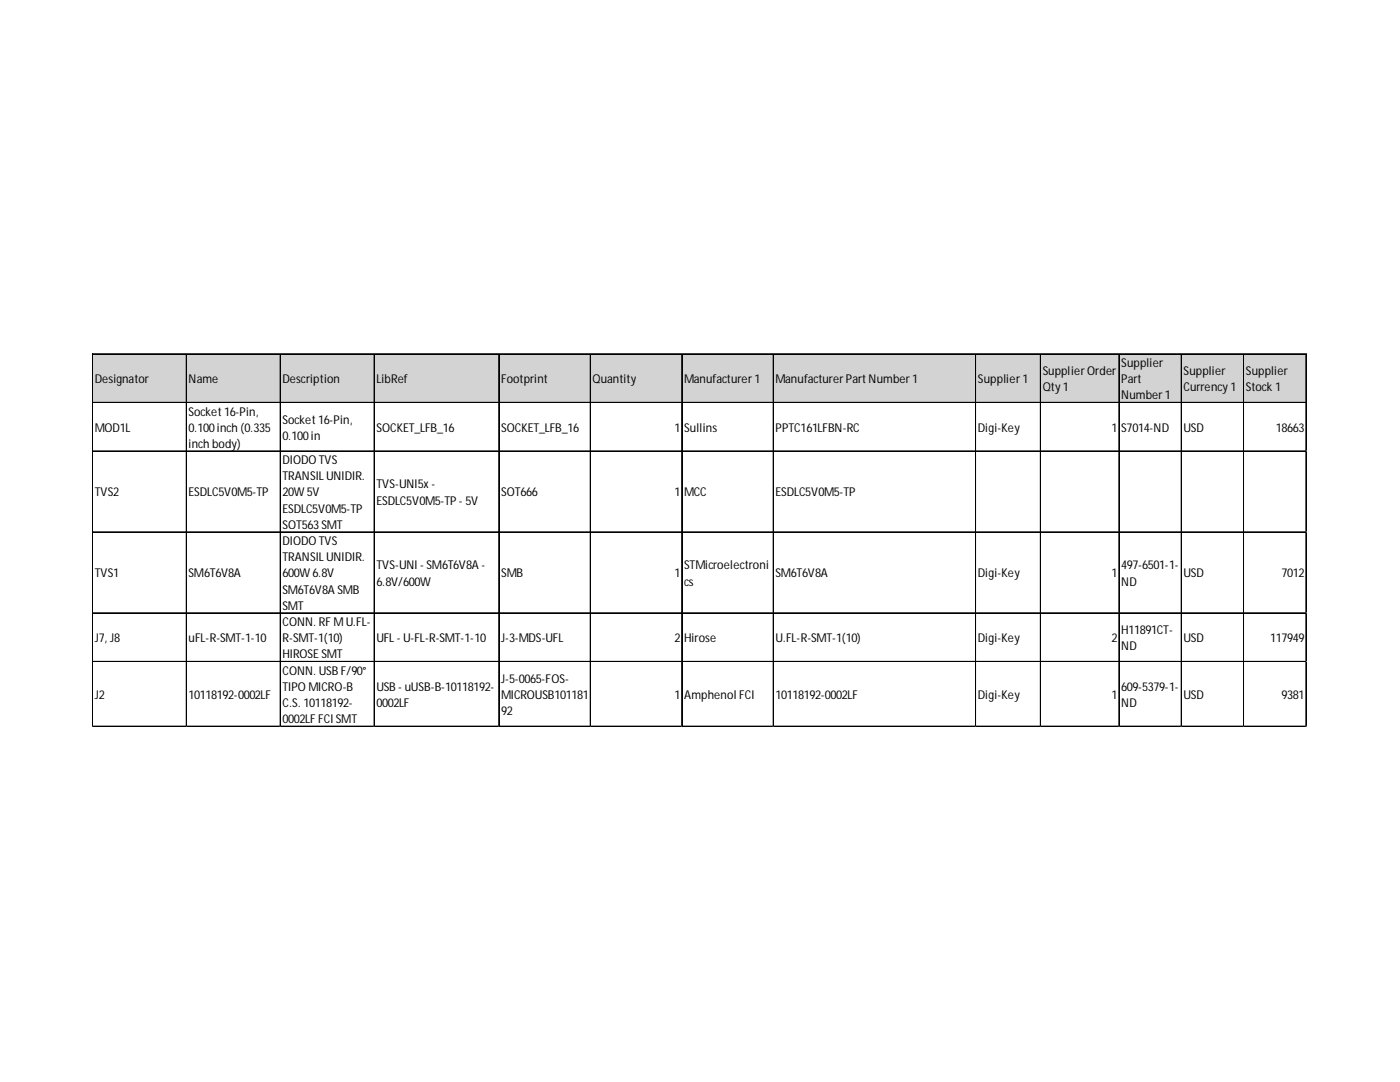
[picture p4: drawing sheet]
<svg xmlns="http://www.w3.org/2000/svg" width="279mm" height="216mm" viewBox="0 0 279 216" stroke-linecap="round" stroke-linejoin="round" font-family="sans-serif">
<defs><g id="words">
<g font-size="2.4">
<text x="18.9" y="76.4">Designator</text>
<text x="37.7" y="76.4">Name</text>
<text x="56.4" y="76.4">Description</text>
<text x="75.1" y="76.4">LibRef</text>
<text x="100" y="76.4">Footprint</text>
<text x="118.3" y="76.4">Quantity</text>
<text x="136.5" y="76.4">Manufacturer 1</text>
<text x="154.8" y="76.4">Manufacturer Part Number 1</text>
<text x="195.2" y="76.4">Supplier 1</text>
<text x="208.1" y="74.8">Supplier Order</text>
<text x="223.8" y="73.2">Supplier</text>
<text x="223.8" y="76.4">Part</text>
<text x="236.2" y="74.8">Supplier</text>
<text x="248.7" y="74.8">Supplier</text>
<text x="37.7" y="82.9">Socket 16-Pin,</text>
<text x="208.1" y="78.1">Qty 1</text>
<text x="223.8" y="79.7">Number 1</text>
<text x="236.2" y="78.1">Currency 1</text>
<text x="248.7" y="78.1">Stock 1</text>
<text x="18.9" y="86.1">MOD1L</text>
<text x="37.7" y="86.1">0.100inch (0.335</text>
<text x="37.7" y="89.4">inch body)</text>
<text x="56.4" y="84.5">Socket 16-Pin,</text>
<text x="56.4" y="87.8">0.100in</text>
<text x="75.1" y="86.1">SOCKET_LFB_16</text>
<text x="100" y="86.1">SOCKET_LFB_16</text>
<text x="134.6" y="86.1">1</text>
<text x="136.5" y="86.1">Sullins</text>
<text x="154.8" y="86.1">PPTC161LFBN-RC</text>
<text x="195.2" y="86.1">Digi-Key</text>
<text x="221.8" y="86.1">1</text>
<text x="223.8" y="86.1">S7014-ND</text>
<text x="236.2" y="86.1">USD</text>
<text x="254.6" y="86.1">18663</text>
<text x="56.4" y="92.6">DIODO TVS</text>
<text x="56.4" y="95.8">TRANSIL UNIDIR.</text>
<text x="18.9" y="99.1">TVS2</text>
<text x="37.7" y="99.1">ESDLC5V0M5-TP</text>
<text x="56.4" y="99.1">20W 5V</text>
<text x="75.1" y="97.4">TVS-UNI5x -</text>
<text x="75.1" y="100.7">ESDLC5V0M5-TP - 5V</text>
<text x="100" y="99.1">SOT666</text>
<text x="134.6" y="99.1">1</text>
<text x="136.5" y="99.1">MCC</text>
<text x="154.8" y="99.1">ESDLC5V0M5-TP</text>
<text x="56.4" y="102.3">ESDLC5V0M5-TP</text>
<text x="56.4" y="105.5">SOT563SMT</text>
<text x="56.4" y="108.8">DIODO TVS</text>
<text x="56.4" y="112">TRANSIL UNIDIR.</text>
<text x="75.1" y="113.6">TVS-UNI - SM6T6V8A -</text>
<text x="136.5" y="113.6">STMicroelectroni</text>
<text x="223.8" y="113.6">497-6501-1-</text>
<text x="18.9" y="115.2">TVS1</text>
<text x="37.7" y="115.2">SM6T6V8A</text>
<text x="56.4" y="115.2">600W 6.8V</text>
<text x="56.4" y="118.4">SM6T6V8A SMB</text>
<text x="75.1" y="116.8">6.8V/600W</text>
<text x="100" y="115.2">SMB</text>
<text x="134.6" y="115.2">1</text>
<text x="136.5" y="116.8">cs</text>
<text x="154.8" y="115.2">SM6T6V8A</text>
<text x="195.2" y="115.2">Digi-Key</text>
<text x="221.8" y="115.2">1</text>
<text x="223.8" y="116.8">ND</text>
<text x="236.2" y="115.2">USD</text>
<text x="255.8" y="115.2">7012</text>
<text x="56.4" y="121.7">SMT</text>
<text x="56.4" y="124.9">CONN. RF MU.FL-</text>
<text x="18.9" y="128.1">J7, J8</text>
<text x="37.7" y="128.1">uFL-R-SMT-1-10</text>
<text x="56.4" y="128.1">R-SMT-1(10)</text>
<text x="56.4" y="131.4">HIROSE SMT</text>
<text x="75.1" y="128.1">UFL - U-FL-R-SMT-1-10</text>
<text x="100" y="128.1">J-3-MDS-UFL</text>
<text x="134.6" y="128.1">2</text>
<text x="136.5" y="128.1">Hirose</text>
<text x="154.8" y="128.1">U.FL-R-SMT-1(10)</text>
<text x="195.2" y="128.1">Digi-Key</text>
<text x="221.8" y="128.1">2</text>
<text x="223.8" y="126.5">H11891CT-</text>
<text x="223.8" y="129.8">ND</text>
<text x="236.2" y="128.1">USD</text>
<text x="253.5" y="128.1">117949</text>
<text x="56.4" y="134.6">CONN. USB F/90°</text>
<text x="56.4" y="137.8">TIPO MICRO-B</text>
<text x="75.1" y="137.8">USB - uUSB-B-10118192-</text>
<text x="100" y="136.2">J-5-0065-FOS-</text>
<text x="223.8" y="137.8">609-5379-1-</text>
<text x="18.9" y="139.4">J2</text>
<text x="37.7" y="139.4">10118192-0002LF</text>
<text x="56.4" y="141.1">C.S. 10118192-</text>
<text x="75.1" y="141.1">0002LF</text>
<text x="100" y="139.4">MICROUSB101181</text>
<text x="100" y="142.7">92</text>
<text x="134.6" y="139.4">1</text>
<text x="136.5" y="139.4">Amphenol FCI</text>
<text x="154.8" y="139.4">10118192-0002LF</text>
<text x="195.2" y="139.4">Digi-Key</text>
<text x="221.8" y="139.4">1</text>
<text x="223.8" y="141.1">ND</text>
<text x="236.2" y="139.4">USD</text>
<text x="255.8" y="139.4">9381</text>
<text x="56.4" y="144.3">0002LF FCI SMT</text>
</g>
</g></defs>
<path d="M18.5 70.7h242.3v9.7h-242.3z" fill="#d3d3d3"/>
<g fill="none" stroke="#000" stroke-width=".2">
<path d="M18.4 70.6v74.5M18.5 70.6v74.5M18.6 70.6h242.2M18.6 70.7h242.2M37.2 70.7v74.4M55.9 70.7v74.4M56 70.7v74.4M74.7 70.7v74.4M99.5 70.7v74.4M99.6 70.7v74.4M117.8 70.7v74.4M117.9 70.7v74.4"/>
<path d="M136 70.7v74.4M136.1 70.7v74.4M154.3 70.7v74.4M154.4 70.7v74.4M194.7 70.7v74.4M194.8 70.7v74.4M207.6 70.7v74.4M207.7 70.7v74.4M223.3 70.7v74.4M223.4 70.7v74.4M235.7 70.7v74.4M235.8 70.7v74.4"/>
<path d="M248.2 70.7v74.4M248.3 70.7v74.4M260.6 70.7v74.4M260.7 70.7v74.4M18.6 80.3h242.2M18.6 80.4h242.2M18.6 90h242.2M18.6 90.1h242.2M18.6 106.1h242.2M18.6 106.2h242.2M18.6 122.3h242.2M18.6 122.4h242.2"/>
<path d="M18.6 132h242.2M18.6 144.9h242.2M18.6 145h242.2"/>
</g>
<path d="M18.4 145.1h.1" fill="none" stroke="#d4d4d4" stroke-width=".2"/>
<path d="M18.4 145.1h.2z" fill="#d4d4d4"/>
<path d="M37.2 145.1h.1" fill="none" stroke="#d4d4d4" stroke-width=".2"/>
<path d="M37.2 145.1h.1z" fill="#d4d4d4"/>
<path d="M55.9 145.1h.1" fill="none" stroke="#d4d4d4" stroke-width=".2"/>
<path d="M55.9 145.1h.2z" fill="#d4d4d4"/>
<path d="M74.7 145.1h.1" fill="none" stroke="#d4d4d4" stroke-width=".2"/>
<path d="M74.7 145.1h.1z" fill="#d4d4d4"/>
<path d="M99.5 145.1h.1" fill="none" stroke="#d4d4d4" stroke-width=".2"/>
<path d="M99.5 145.1h.2z" fill="#d4d4d4"/>
<path d="M117.8 145.1h.1" fill="none" stroke="#d4d4d4" stroke-width=".2"/>
<path d="M117.8 145.1h.2z" fill="#d4d4d4"/>
<path d="M136 145.1h.1" fill="none" stroke="#d4d4d4" stroke-width=".2"/>
<path d="M136 145.1h.2z" fill="#d4d4d4"/>
<path d="M154.3 145.1h.1" fill="none" stroke="#d4d4d4" stroke-width=".2"/>
<path d="M154.3 145.1h.2z" fill="#d4d4d4"/>
<path d="M194.7 145.1h.1" fill="none" stroke="#d4d4d4" stroke-width=".2"/>
<path d="M194.7 145.1h.2z" fill="#d4d4d4"/>
<path d="M207.6 145.1h.1" fill="none" stroke="#d4d4d4" stroke-width=".2"/>
<path d="M207.6 145.1h.2z" fill="#d4d4d4"/>
<path d="M223.3 145.1h.1" fill="none" stroke="#d4d4d4" stroke-width=".2"/>
<path d="M223.3 145.1h.2z" fill="#d4d4d4"/>
<path d="M235.7 145.1h.1" fill="none" stroke="#d4d4d4" stroke-width=".2"/>
<path d="M235.7 145.1h.2z" fill="#d4d4d4"/>
<path d="M248.2 145.1h.1" fill="none" stroke="#d4d4d4" stroke-width=".2"/>
<path d="M248.2 145.1h.1z" fill="#d4d4d4"/>
<path d="M260.6 145.1h.1" fill="none" stroke="#d4d4d4" stroke-width=".2"/>
<path d="M260.6 145.1h.2z" fill="#d4d4d4"/>
<path d="M260.8 90h.1" fill="none" stroke="#d4d4d4" stroke-width=".2"/>
<path d="M260.8 90v.1z" fill="#d4d4d4"/>
<path d="M260.8 106.1h.1" fill="none" stroke="#d4d4d4" stroke-width=".2"/>
<path d="M260.8 106.1v.2z" fill="#d4d4d4"/>
<path d="M260.8 122.3h.1" fill="none" stroke="#d4d4d4" stroke-width=".2"/>
<path d="M260.8 122.3v.1z" fill="#d4d4d4"/>
<path d="M260.8 132h.1" fill="none" stroke="#d4d4d4" stroke-width=".2"/>
<path d="M260.8 132v.1z" fill="#d4d4d4"/>
<path d="M260.8 144.9h.1" fill="none" stroke="#d4d4d4" stroke-width=".2"/>
<path d="M260.8 144.9v.2z" fill="#d4d4d4"/>
<use href="#words"/>
</svg>
